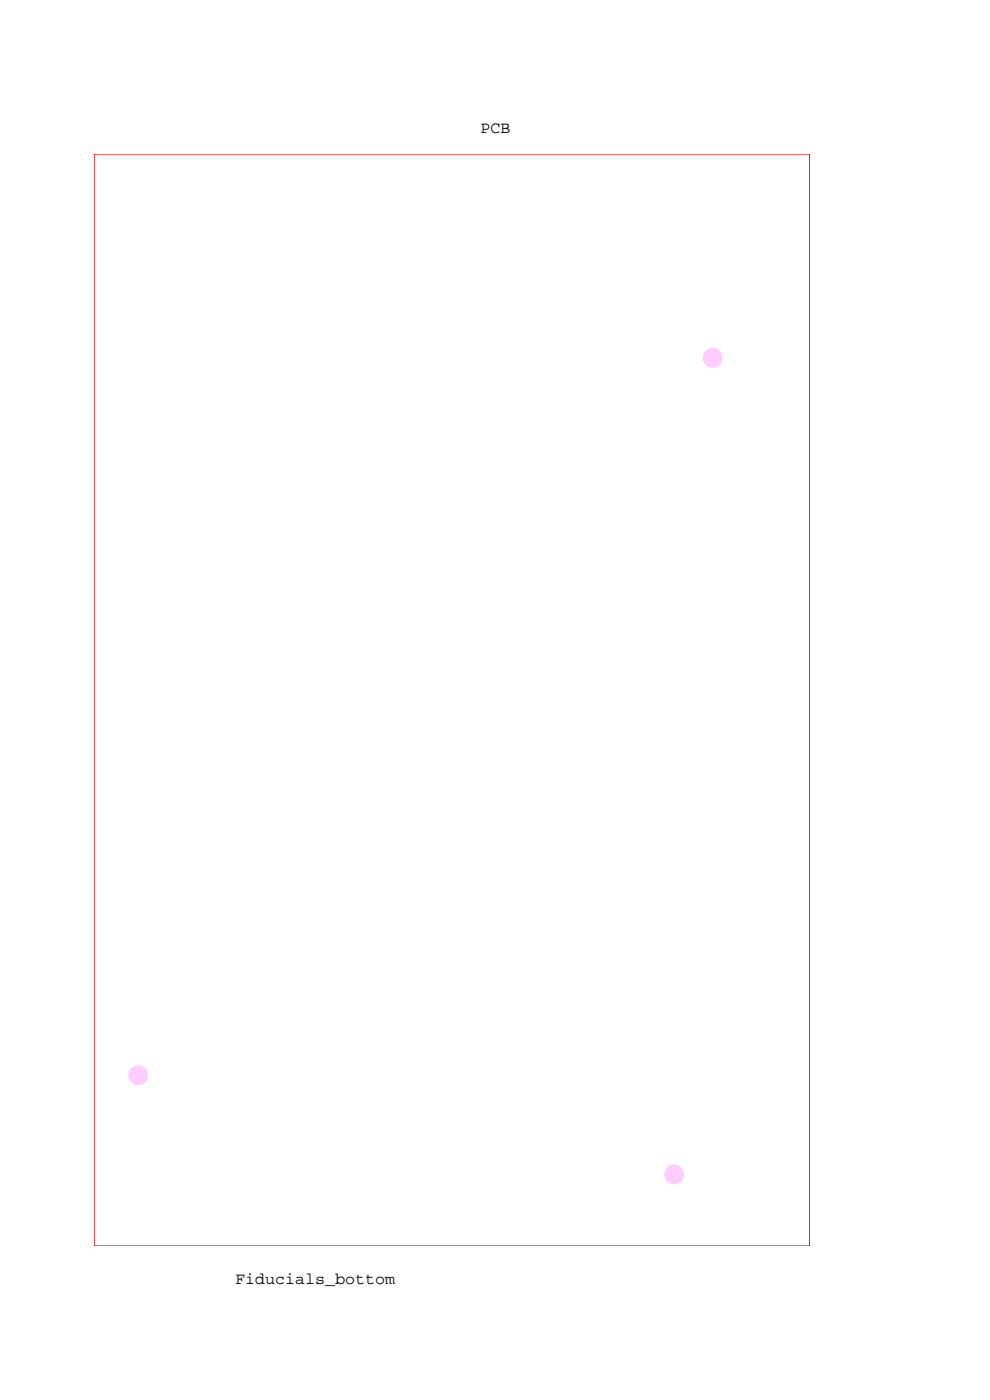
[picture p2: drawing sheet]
<svg xmlns="http://www.w3.org/2000/svg" width="210mm" height="297mm" viewBox="0 0 210 297" stroke-linecap="round" stroke-linejoin="round" font-family="sans-serif">
<defs><g id="words">
<g font-size="3.5">
<text x="102" y="28.2">PCB</text>
<text x="49.9" y="272.3">Fiducials_bottom</text>
</g>
</g></defs>
<!-- layer: 2 -->
<path d="M20 32.7h151.7v231.6h-151.7z" fill="none" stroke="#f00" stroke-width=".21"/>
<g fill="#fcf" stroke="#fcf" stroke-width=".21">
<circle cx="143" cy="249.1" r="2"/>
<circle cx="29.3" cy="228.1" r="1.99"/>
<circle cx="151.2" cy="75.9" r="2"/>
</g>
<use href="#words"/>
</svg>
